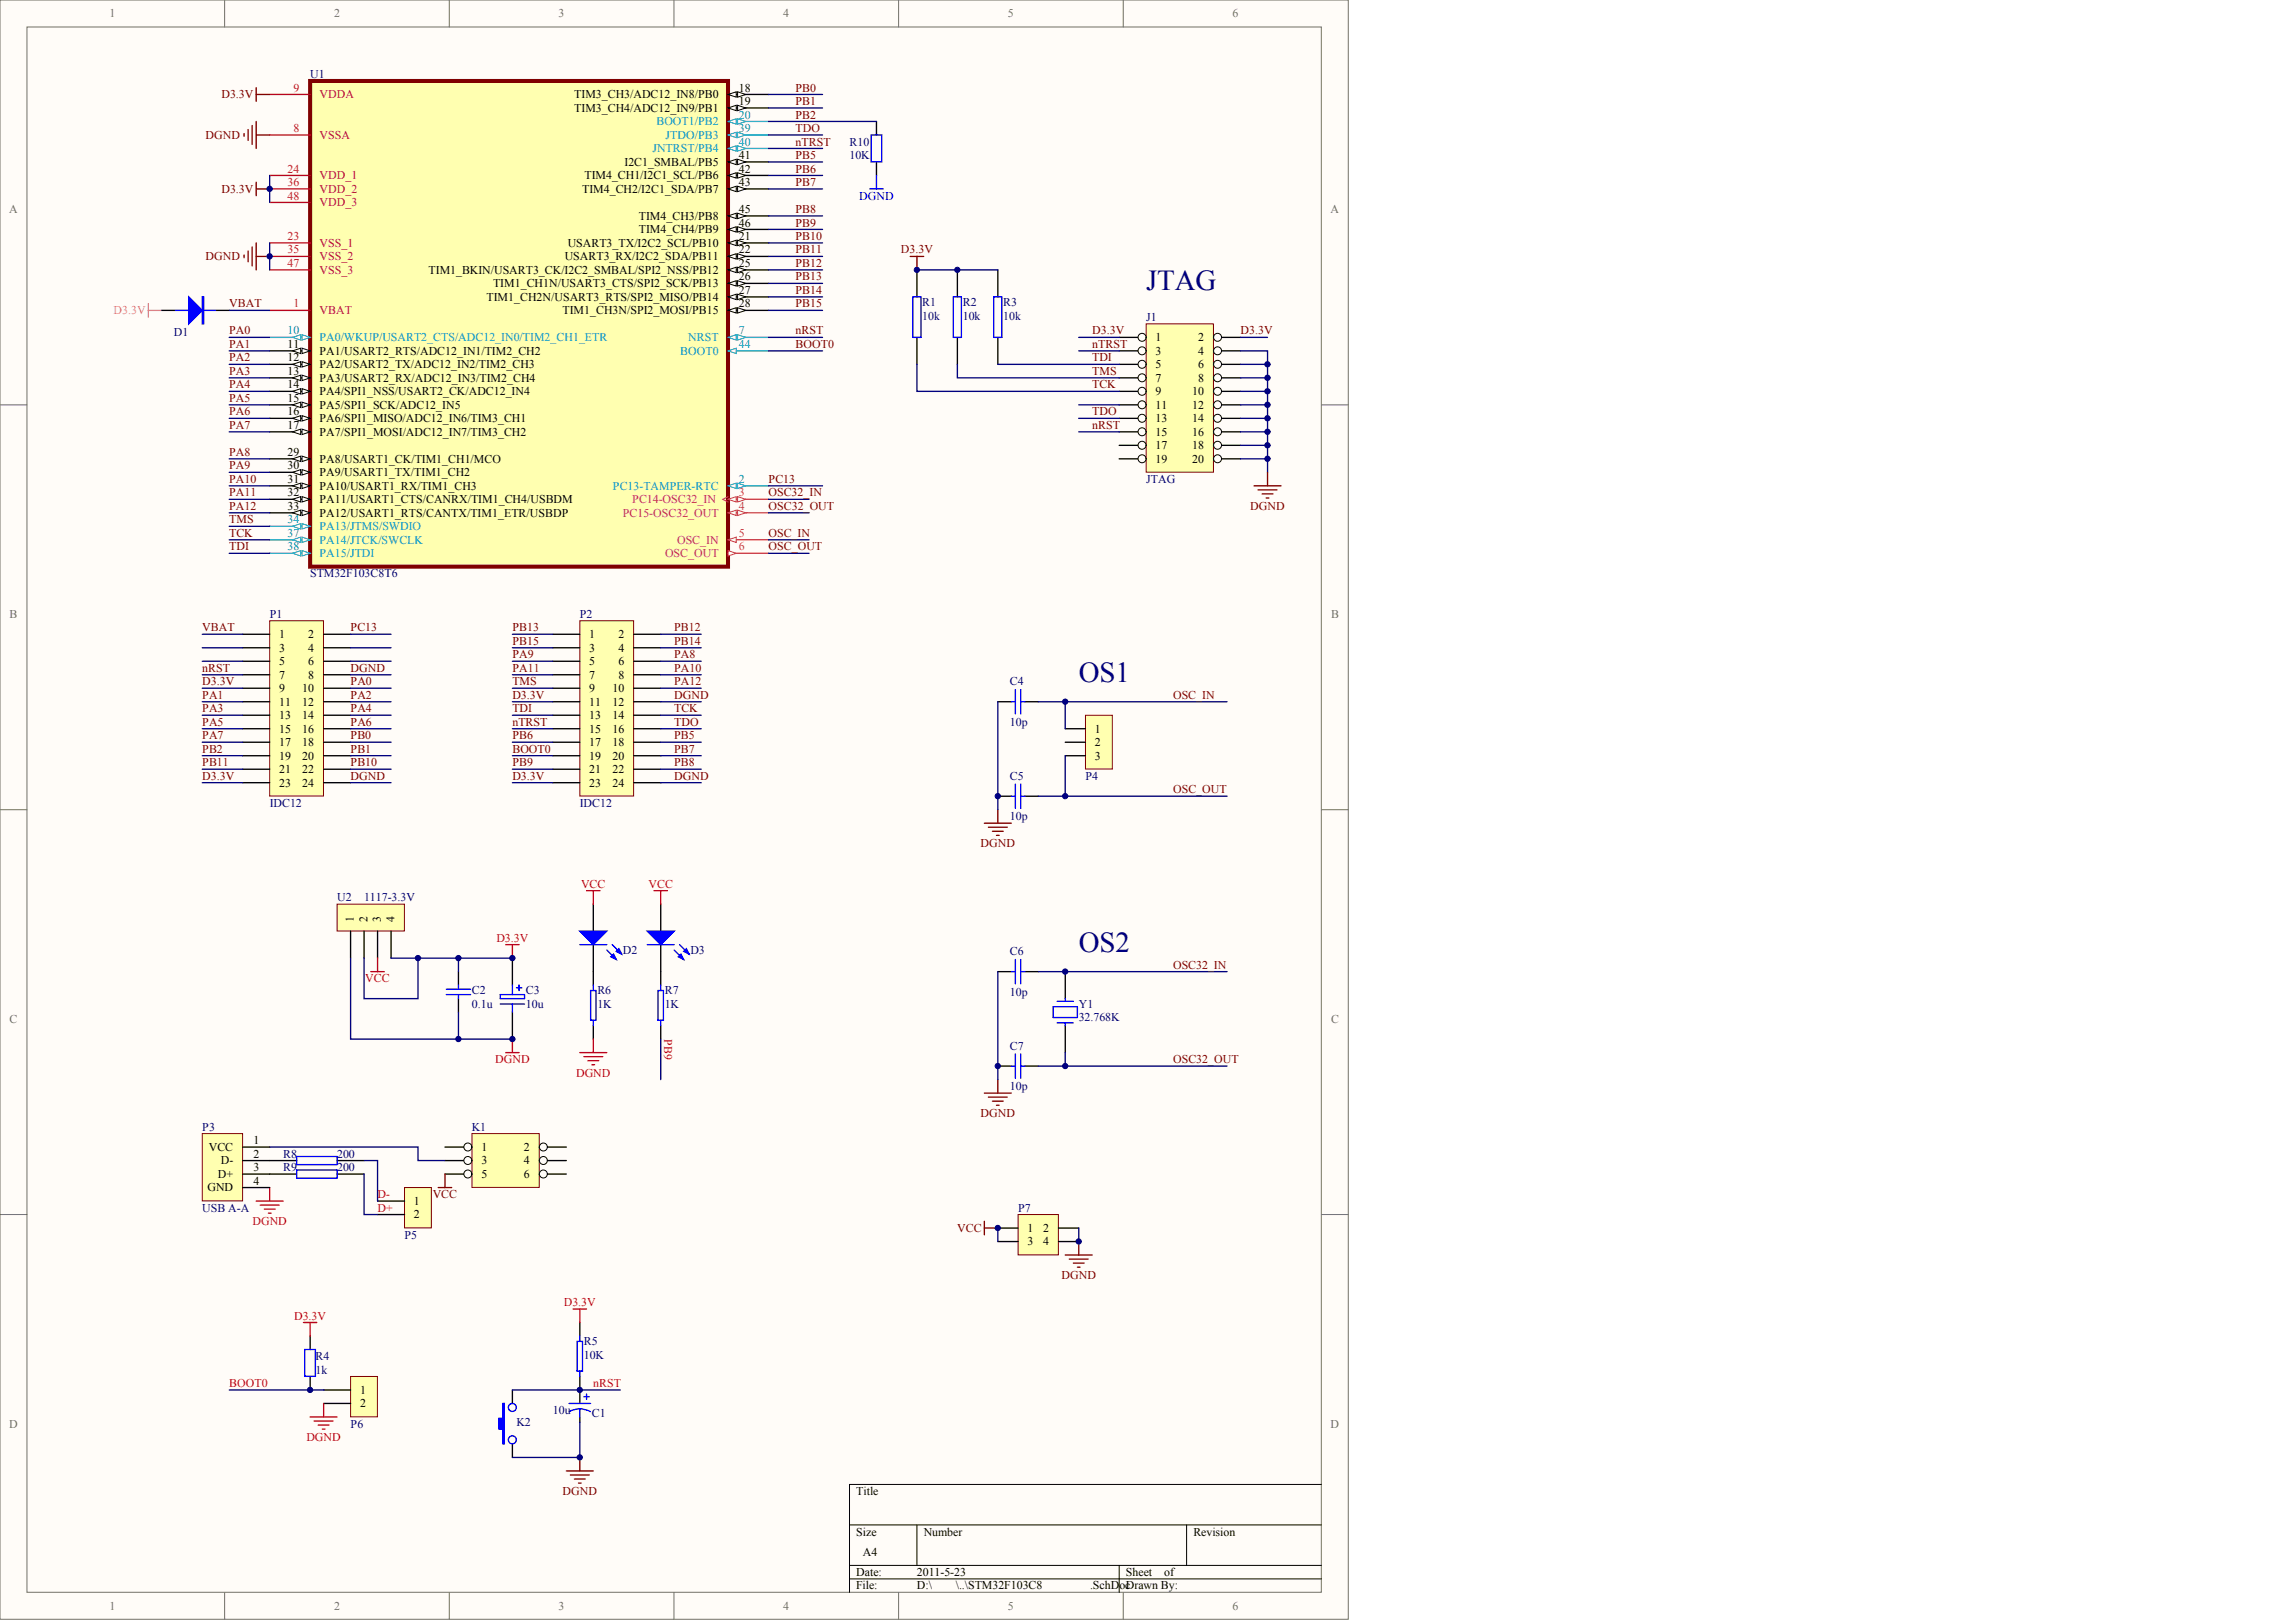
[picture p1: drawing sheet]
<svg xmlns="http://www.w3.org/2000/svg" width="840mm" height="594mm" viewBox="0 0 840 594" stroke-linecap="round" stroke-linejoin="round" font-family="sans-serif">
<defs><g id="words">
<g font-size="10.6" fill="#000080">
<text x="419.7" y="106.3">JTAG</text>
<text x="395" y="249.5">OS1</text>
<text x="395" y="348.3">OS2</text>
</g>
<g font-size="4.3" fill="#716f64">
<text x="40" y="6.3">1</text>
<text x="122.3" y="6.3">2</text>
<text x="204.6" y="6.3">3</text>
<text x="286.8" y="6.3">4</text>
<text x="369.1" y="6.3">5</text>
<text x="451.3" y="6.3">6</text>
<text x="3.4" y="78">A</text>
<text x="487.2" y="78">A</text>
<text x="3.5" y="226.2">B</text>
<text x="487.4" y="226.2">B</text>
<text x="3.5" y="374.3">C</text>
<text x="487.4" y="374.3">C</text>
<text x="3.4" y="522.5">D</text>
<text x="487.2" y="522.5">D</text>
<text x="40" y="589.2">1</text>
<text x="122.3" y="589.2">2</text>
<text x="204.6" y="589.2">3</text>
<text x="286.8" y="589.2">4</text>
<text x="369.1" y="589.2">5</text>
<text x="451.3" y="589.2">6</text>
</g>
<g font-size="4.3" fill="#000080">
<text x="113.6" y="28.6">U1</text>
<text x="311.1" y="53.3">R10</text>
<text x="311.1" y="58.2">10K</text>
<text x="337.7" y="112.1">R1</text>
<text x="352.5" y="112.1">R2</text>
<text x="367.3" y="112.1">R3</text>
<text x="337.7" y="117">10k</text>
<text x="352.5" y="117">10k</text>
<text x="367.3" y="117">10k</text>
<text x="419.7" y="117.5">J1</text>
<text x="63.7" y="122.9">D1</text>
<text x="419.7" y="176.8">JTAG</text>
<text x="113.6" y="211.3">STM32F103C8T6</text>
<text x="98.7" y="226.2">P1</text>
<text x="212.3" y="226.2">P2</text>
<text x="369.8" y="250.9">C4</text>
<text x="369.8" y="265.7">10p</text>
<text x="369.8" y="285.4">C5</text>
<text x="397.5" y="285.4">P4</text>
<text x="98.7" y="295.3">IDC12</text>
<text x="212.3" y="295.3">IDC12</text>
<text x="369.8" y="300.3">10p</text>
<text x="123.4" y="329.9">U2</text>
<text x="133.3" y="329.9">1117-3.3V</text>
<text x="228.1" y="349.2">D2</text>
<text x="252.8" y="349.2">D3</text>
<text x="369.8" y="349.6">C6</text>
<text x="172.8" y="364">C2</text>
<text x="192.6" y="364">C3</text>
<text x="218.7" y="364">R6</text>
<text x="243.4" y="364">R7</text>
<text x="369.8" y="364.5">10p</text>
<text x="172.8" y="368.9">0.1u</text>
<text x="192.6" y="368.9">10u</text>
<text x="218.7" y="368.9">1K</text>
<text x="243.4" y="368.9">1K</text>
<text x="395" y="368.9">Y1</text>
<text x="395" y="373.9">32.768K</text>
<text x="369.8" y="384.2">C7</text>
<text x="369.8" y="399">10p</text>
<text x="74.1" y="413.9">P3</text>
<text x="172.8" y="413.9">K1</text>
<text x="103.7" y="423.7">R8</text>
<text x="123.4" y="423.7">200</text>
<text x="103.7" y="428.7">R9</text>
<text x="123.4" y="428.7">200</text>
<text x="74.1" y="443.5">USB A-A</text>
<text x="372.8" y="443.5">P7</text>
<text x="148.1" y="453.4">P5</text>
<text x="115.5" y="497.8">R4</text>
<text x="213.8" y="492.4">R5</text>
<text x="213.8" y="497.3">10K</text>
<text x="115.5" y="502.8">1k</text>
<text x="202.4" y="517.6">10u</text>
<text x="216.8" y="518.6">C1</text>
<text x="128.4" y="522.5">P6</text>
<text x="189.1" y="522">K2</text>
</g>
<g font-size="4.3" fill="#800000">
<text x="81.1" y="36">D3.3V</text>
<text x="291.3" y="33.5">PB0</text>
<text x="291.3" y="38.5">PB1</text>
<text x="291.3" y="43.4">PB2</text>
<text x="75.2" y="50.8">DGND</text>
<text x="291.3" y="48.3">TDO</text>
<text x="291.3" y="53.3">nTRST</text>
<text x="291.3" y="58.2">PB5</text>
<text x="291.3" y="63.2">PB6</text>
<text x="81.1" y="70.6">D3.3V</text>
<text x="291.3" y="68.1">PB7</text>
<text x="291.3" y="78">PB8</text>
<text x="291.3" y="82.9">PB9</text>
<text x="291.3" y="87.8">PB10</text>
<text x="75.2" y="95.3">DGND</text>
<text x="291.3" y="92.8">PB11</text>
<text x="329.9" y="92.8">D3.3V</text>
<text x="291.3" y="97.7">PB12</text>
<text x="291.3" y="102.7">PB13</text>
<text x="291.3" y="107.6">PB14</text>
<text x="83.9" y="112.5">VBAT</text>
<text x="291.3" y="112.5">PB15</text>
<text x="83.9" y="122.4">PA0</text>
<text x="291.3" y="122.4">nRST</text>
<text x="399.9" y="122.4">D3.3V</text>
<text x="454.2" y="122.4">D3.3V</text>
<text x="83.9" y="127.4">PA1</text>
<text x="291.3" y="127.4">BOOT0</text>
<text x="399.9" y="127.4">nTRST</text>
<text x="83.9" y="132.3">PA2</text>
<text x="83.9" y="137.2">PA3</text>
<text x="399.9" y="132.3">TDI</text>
<text x="399.9" y="137.2">TMS</text>
<text x="83.9" y="142.2">PA4</text>
<text x="399.9" y="142.2">TCK</text>
<text x="83.9" y="147.1">PA5</text>
<text x="83.9" y="152.1">PA6</text>
<text x="399.9" y="152.1">TDO</text>
<text x="83.9" y="157">PA7</text>
<text x="399.9" y="157">nRST</text>
<text x="83.9" y="166.9">PA8</text>
<text x="83.9" y="171.8">PA9</text>
<text x="83.9" y="176.8">PA10</text>
<text x="281.4" y="176.8">PC13</text>
<text x="83.9" y="181.7">PA11</text>
<text x="281.4" y="181.7">OSC32_IN</text>
<text x="83.9" y="191.6">TMS</text>
<text x="83.9" y="186.6">PA12</text>
<text x="281.4" y="186.6">OSC32_OUT</text>
<text x="457.8" y="186.6">DGND</text>
<text x="83.9" y="196.5">TCK</text>
<text x="281.4" y="196.5">OSC_IN</text>
<text x="83.9" y="201.5">TDI</text>
<text x="281.4" y="201.5">OSC_OUT</text>
<text x="74.1" y="231.1">VBAT</text>
<text x="128.4" y="231.1">PC13</text>
<text x="187.6" y="231.1">PB13</text>
<text x="246.9" y="231.1">PB12</text>
<text x="187.6" y="236">PB15</text>
<text x="246.9" y="236">PB14</text>
<text x="74.1" y="245.9">nRST</text>
<text x="128.4" y="245.9">DGND</text>
<text x="187.6" y="241">PA9</text>
<text x="187.6" y="245.9">PA11</text>
<text x="246.9" y="241">PA8</text>
<text x="246.9" y="245.9">PA10</text>
<text x="74.1" y="250.9">D3.3V</text>
<text x="128.4" y="250.9">PA0</text>
<text x="187.6" y="250.9">TMS</text>
<text x="246.9" y="250.9">PA12</text>
<text x="74.1" y="255.8">PA1</text>
<text x="128.4" y="255.8">PA2</text>
<text x="187.6" y="255.8">D3.3V</text>
<text x="246.9" y="255.8">DGND</text>
<text x="429.6" y="255.8">OSC_IN</text>
<text x="74.1" y="260.7">PA3</text>
<text x="128.4" y="260.7">PA4</text>
<text x="187.6" y="260.7">TDI</text>
<text x="246.9" y="260.7">TCK</text>
<text x="74.1" y="265.7">PA5</text>
<text x="128.4" y="265.7">PA6</text>
<text x="187.6" y="265.7">nTRST</text>
<text x="246.9" y="265.7">TDO</text>
<text x="74.1" y="270.6">PA7</text>
<text x="74.1" y="275.6">PB2</text>
<text x="128.4" y="270.6">PB0</text>
<text x="128.4" y="275.6">PB1</text>
<text x="187.6" y="270.6">PB6</text>
<text x="187.6" y="275.6">BOOT0</text>
<text x="246.9" y="270.6">PB5</text>
<text x="246.9" y="275.6">PB7</text>
<text x="74.1" y="280.5">PB11</text>
<text x="128.4" y="280.5">PB10</text>
<text x="187.6" y="280.5">PB9</text>
<text x="246.9" y="280.5">PB8</text>
<text x="74.1" y="285.4">D3.3V</text>
<text x="128.4" y="285.4">DGND</text>
<text x="187.6" y="285.4">D3.3V</text>
<text x="246.9" y="285.4">DGND</text>
<text x="429.6" y="290.4">OSC_OUT</text>
<text x="359" y="310.1">DGND</text>
<text x="429.6" y="354.6">OSC32_IN</text>
<text x="429.6" y="389.2">OSC32_OUT</text>
<text x="359" y="408.9">DGND</text>
<text x="158.4" y="438.6">VCC</text>
<text x="350.5" y="450.9">VCC</text>
<text x="388.7" y="468.2">DGND</text>
<text x="206" y="547.2">DGND</text>
</g>
<g font-size="4.3" fill="#ee0e22">
<text x="107.4" y="33.5">9</text>
<text x="117" y="36">VDDA</text>
<text x="107.4" y="48.3">8</text>
<text x="117" y="50.8">VSSA</text>
<text x="105.3" y="63.2">24</text>
<text x="117" y="65.6">VDD_1</text>
<text x="105.3" y="68.1">36</text>
<text x="117" y="70.6">VDD_2</text>
<text x="105.3" y="73">48</text>
<text x="117" y="75.5">VDD_3</text>
<text x="105.3" y="87.8">23</text>
<text x="105.3" y="92.8">35</text>
<text x="117" y="90.3">VSS_1</text>
<text x="117" y="95.3">VSS_2</text>
<text x="105.3" y="97.7">47</text>
<text x="117" y="100.2">VSS_3</text>
<text x="107.4" y="112.5">1</text>
<text x="117" y="115">VBAT</text>
</g>
<g font-size="4.3">
<text x="210.3" y="36">TIM3_CH3/ADC12_IN8/PB0</text>
<text x="270.6" y="33.5">18</text>
<text x="210.3" y="40.9">TIM3_CH4/ADC12_IN9/PB1</text>
<text x="270.6" y="38.5">19</text>
<text x="270.6" y="58.2">41</text>
<text x="214" y="65.6">TIM4_CH1/I2C1_SCL/PB6</text>
<text x="228.7" y="60.7">I2C1_SMBAL/PB5</text>
<text x="270.6" y="63.2">42</text>
<text x="213.2" y="70.6">TIM4_CH2/I2C1_SDA/PB7</text>
<text x="270.6" y="68.1">43</text>
<text x="270.6" y="78">45</text>
<text x="233.9" y="80.4">TIM4_CH3/PB8</text>
<text x="270.6" y="82.9">46</text>
<text x="233.9" y="85.4">TIM4_CH4/PB9</text>
<text x="270.6" y="87.8">21</text>
<text x="206.8" y="95.3">USART3_RX/I2C2_SDA/PB11</text>
<text x="207.9" y="90.3">USART3_TX/I2C2_SCL/PB10</text>
<text x="270.6" y="92.8">22</text>
<text x="157" y="100.2">TIM1_BKIN/USART3_CK/I2C2_SMBAL/SPI2_NSS/PB12</text>
<text x="270.6" y="97.7">25</text>
<text x="180.6" y="105.1">TIM1_CH1N/USART3_CTS/SPI2_SCK/PB13</text>
<text x="270.6" y="102.7">26</text>
<text x="270.6" y="107.6">27</text>
<text x="178.1" y="110.1">TIM1_CH2N/USART3_RTS/SPI2_MISO/PB14</text>
<text x="270.6" y="112.5">28</text>
<text x="206" y="115">TIM1_CH3N/SPI2_MOSI/PB15</text>
<text x="423.1" y="124.9">1</text>
<text x="438.7" y="124.9">2</text>
<text x="105.3" y="127.4">11</text>
<text x="117" y="129.8">PA1/USART2_RTS/ADC12_IN1/TIM2_CH2</text>
<text x="423.1" y="129.8">3</text>
<text x="438.7" y="129.8">4</text>
<text x="105.3" y="132.3">12</text>
<text x="105.3" y="137.2">13</text>
<text x="117" y="134.8">PA2/USART2_TX/ADC12_IN2/TIM2_CH3</text>
<text x="423.1" y="134.8">5</text>
<text x="438.7" y="134.8">6</text>
<text x="105.3" y="142.2">14</text>
<text x="117" y="139.7">PA3/USART2_RX/ADC12_IN3/TIM2_CH4</text>
<text x="423.1" y="139.7">7</text>
<text x="438.7" y="139.7">8</text>
<text x="105.3" y="147.1">15</text>
<text x="117" y="144.7">PA4/SPI1_NSS/USART2_CK/ADC12_IN4</text>
<text x="117" y="149.6">PA5/SPI1_SCK/ADC12_IN5</text>
<text x="423.1" y="144.7">9</text>
<text x="423.1" y="149.6">11</text>
<text x="436.6" y="144.7">10</text>
<text x="436.6" y="149.6">12</text>
<text x="105.3" y="152.1">16</text>
<text x="117" y="154.5">PA6/SPI1_MISO/ADC12_IN6/TIM3_CH1</text>
<text x="423.1" y="154.5">13</text>
<text x="436.6" y="154.5">14</text>
<text x="105.3" y="157">17</text>
<text x="117" y="159.5">PA7/SPI1_MOSI/ADC12_IN7/TIM3_CH2</text>
<text x="423.1" y="159.5">15</text>
<text x="436.6" y="159.5">16</text>
<text x="105.3" y="166.9">29</text>
<text x="423.1" y="164.4">17</text>
<text x="436.6" y="164.4">18</text>
<text x="105.3" y="171.8">30</text>
<text x="117" y="169.4">PA8/USART1_CK/TIM1_CH1/MCO</text>
<text x="423.1" y="169.4">19</text>
<text x="436.6" y="169.4">20</text>
<text x="105.3" y="176.8">31</text>
<text x="117" y="174.3">PA9/USART1_TX/TIM1_CH2</text>
<text x="117" y="179.2">PA10/USART1_RX/TIM1_CH3</text>
<text x="105.3" y="181.7">32</text>
<text x="117" y="184.2">PA11/USART1_CTS/CANRX/TIM1_CH4/USBDM</text>
<text x="105.3" y="186.6">33</text>
<text x="117" y="189.1">PA12/USART1_RTS/CANTX/TIM1_ETR/USBDP</text>
<text x="102.2" y="233.6">1</text>
<text x="112.9" y="233.6">2</text>
<text x="215.8" y="233.6">1</text>
<text x="226.4" y="233.6">2</text>
<text x="102.2" y="238.5">3</text>
<text x="112.9" y="238.5">4</text>
<text x="215.8" y="238.5">3</text>
<text x="226.4" y="238.5">4</text>
<text x="102.2" y="243.4">5</text>
<text x="112.9" y="243.4">6</text>
<text x="215.8" y="243.4">5</text>
<text x="226.4" y="243.4">6</text>
<text x="102.2" y="248.4">7</text>
<text x="112.9" y="248.4">8</text>
<text x="215.8" y="248.4">7</text>
<text x="226.4" y="248.4">8</text>
<text x="102.2" y="253.3">9</text>
<text x="110.7" y="253.3">10</text>
<text x="215.8" y="253.3">9</text>
<text x="224.3" y="253.3">10</text>
<text x="102.2" y="258.3">11</text>
<text x="102.2" y="263.2">13</text>
<text x="110.7" y="258.3">12</text>
<text x="110.7" y="263.2">14</text>
<text x="215.8" y="258.3">11</text>
<text x="215.8" y="263.2">13</text>
<text x="224.3" y="258.3">12</text>
<text x="224.3" y="263.2">14</text>
<text x="102.2" y="268.1">15</text>
<text x="110.7" y="268.1">16</text>
<text x="215.8" y="268.1">15</text>
<text x="224.3" y="268.1">16</text>
<text x="400.9" y="268.1">1</text>
<text x="102.2" y="273.1">17</text>
<text x="110.7" y="273.1">18</text>
<text x="215.8" y="273.1">17</text>
<text x="224.3" y="273.1">18</text>
<text x="400.9" y="273.1">2</text>
<text x="102.2" y="278">19</text>
<text x="110.7" y="278">20</text>
<text x="215.8" y="278">19</text>
<text x="224.3" y="278">20</text>
<text x="400.9" y="278">3</text>
<text x="102.2" y="283">21</text>
<text x="102.2" y="287.9">23</text>
<text x="110.7" y="283">22</text>
<text x="110.7" y="287.9">24</text>
<text x="215.8" y="283">21</text>
<text x="215.8" y="287.9">23</text>
<text x="224.3" y="283">22</text>
<text x="224.3" y="287.9">24</text>
<text x="129.6" y="337.4" transform="rotate(-90 129.6 337.4)">1</text>
<text x="134.5" y="337.4" transform="rotate(-90 134.5 337.4)">2</text>
<text x="139.5" y="337.4" transform="rotate(-90 139.5 337.4)">3</text>
<text x="144.4" y="337.4" transform="rotate(-90 144.4 337.4)">4</text>
<text x="92.8" y="418.8">1</text>
<text x="76.4" y="421.3">VCC</text>
<text x="92.8" y="423.7">2</text>
<text x="176.3" y="421.3">1</text>
<text x="191.9" y="421.3">2</text>
<text x="79.8" y="431.2">D+</text>
<text x="80.9" y="426.2">D-</text>
<text x="92.8" y="428.7">3</text>
<text x="176.3" y="426.2">3</text>
<text x="176.3" y="431.2">5</text>
<text x="191.9" y="426.2">4</text>
<text x="191.9" y="431.2">6</text>
<text x="75.9" y="436.1">GND</text>
<text x="92.8" y="433.6">4</text>
<text x="151.6" y="441">1</text>
<text x="151.6" y="446">2</text>
<text x="376.2" y="450.9">1</text>
<text x="376.2" y="455.9">3</text>
<text x="382" y="450.9">2</text>
<text x="382" y="455.9">4</text>
<text x="131.8" y="510.2">1</text>
<text x="131.8" y="515.1">2</text>
<text x="313.5" y="547.2">Title</text>
<text x="313.5" y="562.1">Size</text>
<text x="338.2" y="562.1">Number</text>
<text x="437" y="562.1">Revision</text>
<text x="316" y="569.5">A4</text>
<text x="313.5" y="576.9">Date:</text>
<text x="313.5" y="581.8">File:</text>
<text x="335.7" y="576.9">2011-5-23</text>
<text x="335.7" y="581.8">D:\</text>
<text x="350" y="581.8">\..\STM32F103C8</text>
<text x="399.1" y="581.8">.SchDocDrawn By:</text>
<text x="412.3" y="576.9">Sheet</text>
<text x="426.2" y="576.9">of</text>
</g>
<g font-size="4.3" fill="#009cca">
<text x="240.4" y="45.9">BOOT1/PB2</text>
<text x="270.6" y="43.4">20</text>
<text x="243.7" y="50.8">JTDO/PB3</text>
<text x="270.6" y="48.3">39</text>
<text x="270.6" y="53.3">40</text>
<text x="238.9" y="55.7">JNTRST/PB4</text>
<text x="105.3" y="122.4">10</text>
<text x="117" y="124.9">PA0/WKUP/USART2_CTS/ADC12_IN0/TIM2_CH1_ETR</text>
<text x="252" y="124.9">NRST</text>
<text x="270.6" y="122.4">7</text>
<text x="249.1" y="129.8">BOOT0</text>
<text x="270.6" y="127.4">44</text>
<text x="224.5" y="179.2">PC13-TAMPER-RTC</text>
<text x="270.6" y="176.8">2</text>
<text x="105.3" y="191.6">34</text>
<text x="105.3" y="196.5">37</text>
<text x="117" y="194.1">PA13/JTMS/SWDIO</text>
<text x="105.3" y="201.5">38</text>
<text x="117" y="199">PA14/JTCK/SWCLK</text>
<text x="117" y="203.9">PA15/JTDI</text>
</g>
<text font-size="4.3" fill="#00f" x="314.6" y="73">DGND</text>
<text font-size="4.3" fill="#f0f" x="41.6" y="115">D3.3V</text>
<g font-size="4.3" fill="#c5008e">
<text x="231.5" y="184.2">PC14-OSC32_IN</text>
<text x="270.6" y="181.7">3</text>
<text x="228.1" y="189.1">PC15-OSC32_OUT</text>
<text x="270.6" y="186.6">4</text>
<text x="270.6" y="196.5">5</text>
<text x="243.5" y="203.9">OSC_OUT</text>
<text x="248" y="199">OSC_IN</text>
<text x="270.6" y="201.5">6</text>
</g>
<g font-size="4.3" fill="#f00">
<text x="212.8" y="325">VCC</text>
<text x="237.4" y="325">VCC</text>
<text x="181.7" y="344.7">D3.3V</text>
<text x="133.8" y="359.5">VCC</text>
<text x="243.2" y="380.4" transform="rotate(90 243.2 380.4)">PB9</text>
<text x="181.3" y="389.2">DGND</text>
<text x="210.9" y="394.1">DGND</text>
<text x="138.2" y="443.5">D+</text>
<text x="138.2" y="438.6">D-</text>
<text x="92.4" y="448.4">DGND</text>
<text x="206.4" y="478.1">D3.3V</text>
<text x="107.7" y="483">D3.3V</text>
<text x="83.9" y="507.7">BOOT0</text>
<text x="217.2" y="507.7">nRST</text>
<text x="112.2" y="527.5">DGND</text>
</g>
</g></defs>
<g fill="#fffcf8" stroke="#716f64" stroke-width=".37">
<path d="M0 0h493.7v592.7h-493.7z"/>
<path d="M9.9 9.9h473.9v572.9h-473.9z"/>
</g>
<g fill="none" stroke="#716f64" stroke-width=".37">
<path d="M82.3 0v9.9M164.5 0v9.9M246.8 0v9.9M329 0v9.9M411.3 0v9.9M0 148.2h9.9M483.9 148.2h9.8M0 296.4h9.9M483.9 296.4h9.8M0 444.6h9.9M483.9 444.6h9.8M82.3 582.9v9.9"/>
<path d="M164.5 582.9v9.9M246.8 582.9v9.9M329 582.9v9.9M411.3 582.9v9.9"/>
</g>
<path d="M311.1 558.2h172.8M335.7 558.2v14.8M434.5 558.2v14.8M483.9 543.4h-172.8v39.5M311.1 573h172.8M311.1 577.9h172.8M409.8 573v9.9" fill="none" stroke="#000" stroke-width=".37"/>
<path d="M113.6 29.6h153v177.8h-153z" fill="#ffffb0" stroke="#800000" stroke-width="1.5"/>
<path d="M266.6 128.4h14.8" fill="none" stroke="#009cca" stroke-width=".49"/>
<path d="M266.6 128.4l3-1v2z" fill="#fffcf8" stroke="#009cca" stroke-width=".37"/>
<path d="M266.6 123.5h14.8" fill="none" stroke="#009cca" stroke-width=".49"/>
<g fill="#fffcf8" stroke="#009cca" stroke-width=".37">
<path d="M266.6 123.5l3-1v2z"/>
<path d="M270.1 122.5l2.9 1-2.9 1z"/>
</g>
<path d="M266.6 197.6h14.8" fill="none" stroke="#c5008e" stroke-width=".49"/>
<path d="M266.6 197.6l3-1v2z" fill="#fffcf8" stroke="#c5008e" stroke-width=".37"/>
<path d="M266.6 202.5h14.8" fill="none" stroke="#c5008e" stroke-width=".49"/>
<path d="M266.6 201.5l3 1-3 1z" fill="#fffcf8" stroke="#c5008e" stroke-width=".37"/>
<path d="M98.7 123.5h14.9" fill="none" stroke="#009cca" stroke-width=".49"/>
<g fill="#fffcf8" stroke="#009cca" stroke-width=".37">
<path d="M110.6 122.5l3 1-3 1z"/>
<path d="M107.1 123.5l3-1v2z"/>
</g>
<path d="M98.7 128.4h14.9" fill="none" stroke="#000" stroke-width=".49"/>
<g fill="#fffcf8" stroke="#000" stroke-width=".37">
<path d="M110.6 127.4l3 1-3 1z"/>
<path d="M107.1 128.4l3-1v2z"/>
</g>
<path d="M98.7 133.4h14.9" fill="none" stroke="#000" stroke-width=".49"/>
<g fill="#fffcf8" stroke="#000" stroke-width=".37">
<path d="M110.6 132.4l3 1-3 1z"/>
<path d="M107.1 133.4l3-1v2z"/>
</g>
<path d="M98.7 138.3h14.9" fill="none" stroke="#000" stroke-width=".49"/>
<g fill="#fffcf8" stroke="#000" stroke-width=".37">
<path d="M110.6 137.3l3 1-3 1z"/>
<path d="M107.1 138.3l3-1v2z"/>
</g>
<path d="M98.7 143.3h14.9" fill="none" stroke="#000" stroke-width=".49"/>
<g fill="#fffcf8" stroke="#000" stroke-width=".37">
<path d="M110.6 142.3l3 1-3 .9z"/>
<path d="M107.1 143.3l3-1v1.9z"/>
</g>
<path d="M98.7 148.2h14.9" fill="none" stroke="#000" stroke-width=".49"/>
<g fill="#fffcf8" stroke="#000" stroke-width=".37">
<path d="M110.6 147.2l3 1-3 1z"/>
<path d="M107.1 148.2l3-1v2z"/>
</g>
<path d="M98.7 153.1h14.9" fill="none" stroke="#000" stroke-width=".49"/>
<g fill="#fffcf8" stroke="#000" stroke-width=".37">
<path d="M110.6 152.1l3 1-3 1z"/>
<path d="M107.1 153.1l3-1v2z"/>
</g>
<path d="M98.7 158.1h14.9" fill="none" stroke="#000" stroke-width=".49"/>
<g fill="#fffcf8" stroke="#000" stroke-width=".37">
<path d="M110.6 157.1l3 1-3 1z"/>
<path d="M107.1 158.1l3-1v2z"/>
</g>
<path d="M98.7 168h14.9" fill="none" stroke="#000" stroke-width=".49"/>
<g fill="#fffcf8" stroke="#000" stroke-width=".37">
<path d="M110.6 167l3 1-3 .9z"/>
<path d="M107.1 168l3-1v1.9z"/>
</g>
<path d="M98.7 172.9h14.9" fill="none" stroke="#000" stroke-width=".49"/>
<g fill="#fffcf8" stroke="#000" stroke-width=".37">
<path d="M110.6 171.9l3 1-3 1z"/>
<path d="M107.1 172.9l3-1v2z"/>
</g>
<path d="M98.7 177.8h14.9" fill="none" stroke="#000" stroke-width=".49"/>
<g fill="#fffcf8" stroke="#000" stroke-width=".37">
<path d="M110.6 176.8l3 1-3 1z"/>
<path d="M107.1 177.8l3-1v2z"/>
</g>
<path d="M98.7 182.8h14.9" fill="none" stroke="#000" stroke-width=".49"/>
<g fill="#fffcf8" stroke="#000" stroke-width=".37">
<path d="M110.6 181.8l3 1-3 1z"/>
<path d="M107.1 182.8l3-1v2z"/>
</g>
<path d="M98.7 187.7h14.9" fill="none" stroke="#000" stroke-width=".49"/>
<g fill="#fffcf8" stroke="#000" stroke-width=".37">
<path d="M110.6 186.7l3 1-3 1z"/>
<path d="M107.1 187.7l3-1v2z"/>
</g>
<path d="M98.7 192.6h14.9" fill="none" stroke="#009cca" stroke-width=".49"/>
<g fill="#fffcf8" stroke="#009cca" stroke-width=".37">
<path d="M110.6 191.7l3 .9-3 1z"/>
<path d="M107.1 192.6l3-.9v1.9z"/>
</g>
<path d="M98.7 197.6h14.9" fill="none" stroke="#009cca" stroke-width=".49"/>
<g fill="#fffcf8" stroke="#009cca" stroke-width=".37">
<path d="M110.6 196.6l3 1-3 1z"/>
<path d="M107.1 197.6l3-1v2z"/>
</g>
<path d="M98.7 202.5h14.9" fill="none" stroke="#009cca" stroke-width=".49"/>
<g fill="#fffcf8" stroke="#009cca" stroke-width=".37">
<path d="M110.6 201.5l3 1-3 1z"/>
<path d="M107.1 202.5l3-1v2z"/>
</g>
<path d="M266.6 34.6h14.8" fill="none" stroke="#000" stroke-width=".49"/>
<g fill="#fffcf8" stroke="#000" stroke-width=".37">
<path d="M266.6 34.6l3-1v2z"/>
<path d="M270.1 33.6l2.9 1-2.9 1z"/>
</g>
<path d="M266.6 39.5h14.8" fill="none" stroke="#000" stroke-width=".49"/>
<g fill="#fffcf8" stroke="#000" stroke-width=".37">
<path d="M266.6 39.5l3-1v2z"/>
<path d="M270.1 38.5l2.9 1-2.9 1z"/>
</g>
<path d="M266.6 44.5h14.8" fill="none" stroke="#009cca" stroke-width=".49"/>
<g fill="#fffcf8" stroke="#009cca" stroke-width=".37">
<path d="M266.6 44.5l3-1v1.9z"/>
<path d="M270.1 43.5l2.9 1-2.9 .9z"/>
</g>
<path d="M266.6 49.4h14.8" fill="none" stroke="#009cca" stroke-width=".49"/>
<g fill="#fffcf8" stroke="#009cca" stroke-width=".37">
<path d="M266.6 49.4l3-1v2z"/>
<path d="M270.1 48.4l2.9 1-2.9 1z"/>
</g>
<path d="M266.6 54.3h14.8" fill="none" stroke="#009cca" stroke-width=".49"/>
<g fill="#fffcf8" stroke="#009cca" stroke-width=".37">
<path d="M266.6 54.3l3-.9v1.9z"/>
<path d="M270.1 53.4l2.9 .9-2.9 1z"/>
</g>
<path d="M266.6 59.3h14.8" fill="none" stroke="#000" stroke-width=".49"/>
<g fill="#fffcf8" stroke="#000" stroke-width=".37">
<path d="M266.6 59.3l3-1v2z"/>
<path d="M270.1 58.3l2.9 1-2.9 1z"/>
</g>
<path d="M266.6 64.2h14.8" fill="none" stroke="#000" stroke-width=".49"/>
<g fill="#fffcf8" stroke="#000" stroke-width=".37">
<path d="M266.6 64.2l3-1v2z"/>
<path d="M270.1 63.2l2.9 1-2.9 1z"/>
</g>
<path d="M266.6 69.2h14.8" fill="none" stroke="#000" stroke-width=".49"/>
<g fill="#fffcf8" stroke="#000" stroke-width=".37">
<path d="M266.6 69.2l3-1v1.9z"/>
<path d="M270.1 68.2l2.9 1-2.9 .9z"/>
</g>
<path d="M266.6 79h14.8" fill="none" stroke="#000" stroke-width=".49"/>
<g fill="#fffcf8" stroke="#000" stroke-width=".37">
<path d="M266.6 79l3-1v2z"/>
<path d="M270.1 78l2.9 1-2.9 1z"/>
</g>
<path d="M266.6 84h14.8" fill="none" stroke="#000" stroke-width=".49"/>
<g fill="#fffcf8" stroke="#000" stroke-width=".37">
<path d="M266.6 84l3-1v2z"/>
<path d="M270.1 83l2.9 1-2.9 1z"/>
</g>
<path d="M266.6 88.9h14.8" fill="none" stroke="#000" stroke-width=".49"/>
<g fill="#fffcf8" stroke="#000" stroke-width=".37">
<path d="M266.6 88.9l3-1v2z"/>
<path d="M270.1 87.9l2.9 1-2.9 1z"/>
</g>
<path d="M266.6 93.9h14.8" fill="none" stroke="#000" stroke-width=".49"/>
<g fill="#fffcf8" stroke="#000" stroke-width=".37">
<path d="M266.6 93.9l3-1v1.9z"/>
<path d="M270.1 92.9l2.9 1-2.9 .9z"/>
</g>
<path d="M266.6 98.8h14.8" fill="none" stroke="#000" stroke-width=".49"/>
<g fill="#fffcf8" stroke="#000" stroke-width=".37">
<path d="M266.6 98.8l3-1v2z"/>
<path d="M270.1 97.8l2.9 1-2.9 1z"/>
</g>
<path d="M266.6 103.7h14.8" fill="none" stroke="#000" stroke-width=".49"/>
<g fill="#fffcf8" stroke="#000" stroke-width=".37">
<path d="M266.6 103.7l3-1v2z"/>
<path d="M270.1 102.7l2.9 1-2.9 1z"/>
</g>
<path d="M266.6 108.7h14.8" fill="none" stroke="#000" stroke-width=".49"/>
<g fill="#fffcf8" stroke="#000" stroke-width=".37">
<path d="M266.6 108.7l3-1v2z"/>
<path d="M270.1 107.7l2.9 1-2.9 1z"/>
</g>
<path d="M266.6 113.6h14.8" fill="none" stroke="#000" stroke-width=".49"/>
<g fill="#fffcf8" stroke="#000" stroke-width=".37">
<path d="M266.6 113.6l3-1v2z"/>
<path d="M270.1 112.6l2.9 1-2.9 1z"/>
</g>
<path d="M266.6 177.8h14.8" fill="none" stroke="#009cca" stroke-width=".49"/>
<g fill="#fffcf8" stroke="#009cca" stroke-width=".37">
<path d="M266.6 177.8l3-1v2z"/>
<path d="M270.1 176.8l2.9 1-2.9 1z"/>
</g>
<path d="M266.6 182.8h14.8" fill="none" stroke="#c5008e" stroke-width=".49"/>
<path d="M266.6 181.8l-2 1 2 1" fill="none" stroke="#c5008e" stroke-width=".37"/>
<g fill="#fffcf8" stroke="#c5008e" stroke-width=".37">
<path d="M266.6 182.8l3-1v2z"/>
<path d="M270.1 181.8l2.9 1-2.9 1z"/>
</g>
<path d="M266.6 187.7h14.8" fill="none" stroke="#c5008e" stroke-width=".49"/>
<g fill="#fffcf8" stroke="#c5008e" stroke-width=".37">
<path d="M266.6 187.7l3-1v2z"/>
<path d="M270.1 186.7l2.9 1-2.9 1z"/>
</g>
<path d="M98.7 34.6h14.9M98.7 49.4h14.9M98.7 64.2h14.9M98.7 69.2h14.9M98.7 74.1h14.9M98.7 88.9h14.9M98.7 93.9h14.9M98.7 98.8h14.9M98.7 113.6h14.9" fill="none" stroke="#ee0e22" stroke-width=".49"/>
<g fill="none" stroke="#000080" stroke-width=".49">
<path d="M281.4 39.5h19.8M281.4 34.6h19.8M281.4 59.3h19.8M281.4 54.3h19.8M281.4 49.4h19.8M281.4 79h19.8M281.4 69.2h19.8M281.4 64.2h19.8M281.4 98.8h19.8M281.4 93.9h19.8M281.4 88.9h19.8M281.4 84h19.8"/>
<path d="M281.4 113.6h19.8M281.4 108.7h19.8M281.4 103.7h19.8M83.9 123.5h14.8M83.9 128.4h14.8M83.9 133.4h14.8M83.9 138.3h14.8M83.9 143.3h14.8M83.9 148.2h14.8M83.9 153.1h14.8M83.9 158.1h14.8M83.9 168h14.8"/>
<path d="M83.9 172.9h14.8M83.9 177.8h14.8M83.9 182.8h14.8M83.9 187.7h14.8M83.9 192.6h14.8M83.9 197.6h14.8M83.9 202.5h14.8"/>
</g>
<path d="M167.9 355.7v4.9M187.6 350.7v9.9M167.9 365.5v5M187.6 370.5v9.9" fill="none" stroke="#000" stroke-width=".49"/>
<path d="M163.4 364.1h8.9M163.4 362.1h8.9M167.9 360.6v1.5M167.9 364.1v1.4M183.2 364.1h8.9v1.4h-8.9zM183.2 367.5h8.9M187.6 360.6v3.5M187.6 367.5v3M189.1 361.6h2M190.1 360.6v2" fill="none" stroke="#00f" stroke-width=".49"/>
<path d="M185.2 385.3h4.9M187.6 380.4v4.9" fill="none" stroke="#f00" stroke-width=".49"/>
<path d="M123.4 331h24.7v9.8h-24.7z" fill="#ffffb0" stroke="#800000" stroke-width=".37"/>
<path d="M217.2 331v9.8M128.4 340.8v9.9M133.3 340.8v9.9M138.2 340.8v9.9M143.2 340.8v9.9M217.2 345.8v14.8M217.2 375.4v5" fill="none" stroke="#000" stroke-width=".49"/>
<path d="M214.8 326h4.9M217.2 326v5M135.8 355.7h4.9M138.2 350.7v5M185.2 345.8h4.9M187.6 345.8v4.9M212.3 385.3h9.9M213.8 386.8h6.9M215.3 388.3h3.9M216.8 389.7h.9M217.2 380.4v4.9" fill="none" stroke="#f00" stroke-width=".49"/>
<path d="M128.4 350.7v29.7h59.2M133.3 350.7v14.8h19.8v-14.8M143.2 350.7h44.4M167.9 350.7v5M167.9 370.5v9.9" fill="none" stroke="#000080" stroke-width=".49"/>
<path d="M212.3 345.8h9.9M222.2 347.8l3.4 3.4M224.2 345.8l3.4 3.4M216.3 362.6h1.9v10.8h-1.9zM217.2 360.6v2M217.2 373.4v2" fill="none" stroke="#00f" stroke-width=".49"/>
<g fill="#00f" stroke="#00f" stroke-width=".49">
<path d="M212.3 340.8h9.9l-5 5z"/>
<path d="M224.7 349.2l.9 2-1.9-1z"/>
<path d="M226.6 347.3l1 1.9-2-1z"/>
</g>
<path d="M172.8 414.9h24.6v19.7h-24.6z" fill="#ffffb0" stroke="#800000" stroke-width=".37"/>
<path d="M162.9 419.9h9.9" fill="none" stroke="#000" stroke-width=".49"/>
<circle cx="171.3" cy="419.8" r="1.46" fill="#fffcf8" stroke="#000" stroke-width=".37"/>
<path d="M197.5 419.9h9.9" fill="none" stroke="#000" stroke-width=".49"/>
<circle cx="199" cy="419.8" r="1.46" fill="#fffcf8" stroke="#000" stroke-width=".37"/>
<path d="M162.9 424.8h9.9" fill="none" stroke="#000" stroke-width=".49"/>
<circle cx="171.3" cy="424.8" r="1.46" fill="#fffcf8" stroke="#000" stroke-width=".37"/>
<path d="M197.5 424.8h9.9" fill="none" stroke="#000" stroke-width=".49"/>
<circle cx="199" cy="424.8" r="1.46" fill="#fffcf8" stroke="#000" stroke-width=".37"/>
<path d="M162.9 429.7h9.9" fill="none" stroke="#000" stroke-width=".49"/>
<circle cx="171.3" cy="429.7" r="1.46" fill="#fffcf8" stroke="#000" stroke-width=".37"/>
<path d="M197.5 429.7h9.9" fill="none" stroke="#000" stroke-width=".49"/>
<circle cx="199" cy="429.7" r="1.46" fill="#fffcf8" stroke="#000" stroke-width=".37"/>
<path d="M365.4 296.4v4.9M360.4 301.3h9.9M361.9 302.8h6.9M363.4 304.3h3.9M364.9 305.8h1M365.4 395.2v4.9M360.4 400.1h9.9M361.9 401.6h6.9M363.4 403.1h3.9M364.9 404.6h1M160.5 434.7h4.9M162.9 429.7v5" fill="none" stroke="#800000" stroke-width=".49"/>
<path d="M239.5 326h4.9M241.9 326v5M93.8 439.6h9.9M98.7 434.7v4.9M95.3 441.1h6.9M96.8 442.6h3.9M98.3 444.1h.9" fill="none" stroke="#f00" stroke-width=".49"/>
<g fill="none" stroke="#000" stroke-width=".49">
<path d="M365.4 256.9h4.9M375.2 256.9h5M365.4 291.4h4.9M375.2 291.4h5M241.9 331v9.8M241.9 345.8v14.8M365.4 355.7h4.9M375.2 355.7h5M390.1 355.7v9.8M241.9 375.4v5M390.1 375.4v9.9M365.4 390.2h4.9"/>
<path d="M375.2 390.2h5"/>
</g>
<g fill="none" stroke="#00f" stroke-width=".49">
<path d="M370.3 256.9h1.5M371.8 252.4v8.9M373.8 256.9h1.4M373.8 252.4v8.9M370.3 291.4h1.5M371.8 287v8.9M373.8 287v8.9M373.8 291.4h1.4M237 345.8h9.9M246.9 347.8l3.4 3.4M248.8 345.8l3.5 3.4M370.3 355.7h1.5"/>
<path d="M371.8 351.2v8.9M373.8 351.2v8.9M373.8 355.7h1.4M240.9 362.6h2v10.8h-2zM241.9 360.6v2M241.9 373.4v2M385.6 368.5h8.9v4h-8.9zM387.1 366.5h5.9M387.1 374.4h5.9M390.1 365.5v1M390.1 374.4v1M370.3 390.2h1.5"/>
<path d="M371.8 385.8v8.9M373.8 385.8v8.9M373.8 390.2h1.4"/>
</g>
<g fill="#00f" stroke="#00f" stroke-width=".49">
<path d="M237 340.8h9.9l-5 5z"/>
<path d="M249.3 349.2l1 2-1.9-1z"/>
<path d="M251.3 347.3l1 1.9-2-1z"/>
</g>
<path d="M365.4 256.9v39.5M380.2 256.9h69.1M390.1 291.4h59.2M365.4 355.7v39.5M380.2 355.7h69.1M241.9 380.4v14.8M390.1 385.3v4.9h-9.9M390.1 390.2h59.2" fill="none" stroke="#000080" stroke-width=".49"/>
<path d="M397.5 261.8h9.8v19.7h-9.8z" fill="#ffffb0" stroke="#800000" stroke-width=".37"/>
<path d="M390.1 266.7h7.4M390.1 271.7h7.4M390.1 276.6h7.4" fill="none" stroke="#000" stroke-width=".49"/>
<path d="M390.1 256.9v9.8M390.1 276.6v14.8h-9.9" fill="none" stroke="#000080" stroke-width=".49"/>
<path d="M419.7 118.6h24.6v54.2h-24.6z" fill="#ffffb0" stroke="#800000" stroke-width=".37"/>
<path d="M409.8 123.5h9.9" fill="none" stroke="#000" stroke-width=".49"/>
<circle cx="418.2" cy="123.5" r="1.46" fill="#fffcf8" stroke="#000" stroke-width=".37"/>
<path d="M444.4 123.5h9.8" fill="none" stroke="#000" stroke-width=".49"/>
<circle cx="445.8" cy="123.5" r="1.46" fill="#fffcf8" stroke="#000" stroke-width=".37"/>
<path d="M409.8 128.4h9.9" fill="none" stroke="#000" stroke-width=".49"/>
<circle cx="418.2" cy="128.4" r="1.46" fill="#fffcf8" stroke="#000" stroke-width=".37"/>
<path d="M444.4 128.4h9.8" fill="none" stroke="#000" stroke-width=".49"/>
<circle cx="445.8" cy="128.4" r="1.46" fill="#fffcf8" stroke="#000" stroke-width=".37"/>
<path d="M409.8 133.4h9.9" fill="none" stroke="#000" stroke-width=".49"/>
<circle cx="418.2" cy="133.3" r="1.46" fill="#fffcf8" stroke="#000" stroke-width=".37"/>
<path d="M444.4 133.4h9.8" fill="none" stroke="#000" stroke-width=".49"/>
<circle cx="445.8" cy="133.3" r="1.46" fill="#fffcf8" stroke="#000" stroke-width=".37"/>
<path d="M409.8 138.3h9.9" fill="none" stroke="#000" stroke-width=".49"/>
<circle cx="418.2" cy="138.3" r="1.46" fill="#fffcf8" stroke="#000" stroke-width=".37"/>
<path d="M444.4 138.3h9.8" fill="none" stroke="#000" stroke-width=".49"/>
<circle cx="445.8" cy="138.3" r="1.46" fill="#fffcf8" stroke="#000" stroke-width=".37"/>
<path d="M409.8 143.3h9.9" fill="none" stroke="#000" stroke-width=".49"/>
<circle cx="418.2" cy="143.2" r="1.46" fill="#fffcf8" stroke="#000" stroke-width=".37"/>
<path d="M444.4 143.3h9.8" fill="none" stroke="#000" stroke-width=".49"/>
<circle cx="445.8" cy="143.2" r="1.46" fill="#fffcf8" stroke="#000" stroke-width=".37"/>
<path d="M409.8 148.2h9.9" fill="none" stroke="#000" stroke-width=".49"/>
<circle cx="418.2" cy="148.2" r="1.46" fill="#fffcf8" stroke="#000" stroke-width=".37"/>
<path d="M444.4 148.2h9.8" fill="none" stroke="#000" stroke-width=".49"/>
<circle cx="445.8" cy="148.2" r="1.46" fill="#fffcf8" stroke="#000" stroke-width=".37"/>
<path d="M409.8 153.1h9.9" fill="none" stroke="#000" stroke-width=".49"/>
<circle cx="418.2" cy="153.1" r="1.46" fill="#fffcf8" stroke="#000" stroke-width=".37"/>
<path d="M444.4 153.1h9.8" fill="none" stroke="#000" stroke-width=".49"/>
<circle cx="445.8" cy="153.1" r="1.46" fill="#fffcf8" stroke="#000" stroke-width=".37"/>
<path d="M409.8 158.1h9.9" fill="none" stroke="#000" stroke-width=".49"/>
<circle cx="418.2" cy="158" r="1.46" fill="#fffcf8" stroke="#000" stroke-width=".37"/>
<path d="M444.4 158.1h9.8" fill="none" stroke="#000" stroke-width=".49"/>
<circle cx="445.8" cy="158" r="1.46" fill="#fffcf8" stroke="#000" stroke-width=".37"/>
<path d="M409.8 163h9.9" fill="none" stroke="#000" stroke-width=".49"/>
<circle cx="418.2" cy="163" r="1.46" fill="#fffcf8" stroke="#000" stroke-width=".37"/>
<path d="M444.4 163h9.8" fill="none" stroke="#000" stroke-width=".49"/>
<circle cx="445.8" cy="163" r="1.46" fill="#fffcf8" stroke="#000" stroke-width=".37"/>
<path d="M409.8 168h9.9" fill="none" stroke="#000" stroke-width=".49"/>
<circle cx="418.2" cy="167.9" r="1.46" fill="#fffcf8" stroke="#000" stroke-width=".37"/>
<path d="M444.4 168h9.8" fill="none" stroke="#000" stroke-width=".49"/>
<circle cx="445.8" cy="167.9" r="1.46" fill="#fffcf8" stroke="#000" stroke-width=".37"/>
<g fill="none" stroke="#000080" stroke-width=".49">
<path d="M335.7 98.8h29.7M335.7 133.4v9.9h74.1M350.6 133.4v4.9h59.2M365.4 133.4h44.4M395 128.4h14.8M395 123.5h14.8M454.2 128.4h9.9v44.5M454.2 123.5h9.9M454.2 133.4h9.9M454.2 138.3h9.9M395 153.1h14.8M395 158.1h14.8"/>
<path d="M395 148.2h14.8M454.2 153.1h9.9M454.2 158.1h9.9M454.2 143.3h9.9M454.2 148.2h9.9M454.2 163h9.9M454.2 168h9.9M98.7 419.9h54.4v4.9h9.8"/>
</g>
<path d="M333.3 93.9h4.9M335.7 93.9v4.9M459.2 177.8h9.9M460.7 179.3h6.9M464.1 172.9v4.9M462.1 180.8h4M463.6 182.3h1" fill="none" stroke="#800000" stroke-width=".49"/>
<path d="M335.7 98.8v9.9M350.6 98.8v9.9M365.4 98.8v9.9M335.7 123.5v9.9M350.6 123.5v9.9M365.4 123.5v9.9M98.7 424.8h9.9M98.7 429.7h9.9M123.4 424.8h9.9M123.4 429.7h9.9" fill="none" stroke="#000" stroke-width=".49"/>
<path d="M334.3 108.7h2.9v14.8h-2.9zM349.1 108.7h2.9v14.8h-2.9zM363.9 108.7h3v14.8h-3zM108.6 423.3h14.8v3h-14.8zM108.6 428.3h14.8v2.9h-14.8z" fill="none" stroke="#00f" stroke-width=".49"/>
<path d="M148.1 434.7h9.8v14.8h-9.8z" fill="#ffffb0" stroke="#800000" stroke-width=".37"/>
<path d="M138.2 439.6h9.9M138.2 444.6h9.9" fill="none" stroke="#000" stroke-width=".49"/>
<path d="M133.3 429.7v14.9h4.9M133.3 424.8h4.9v14.8" fill="none" stroke="#000080" stroke-width=".49"/>
<path d="M74.1 414.9h14.7v24.7h-14.7z" fill="#ffffb0" stroke="#800000" stroke-width=".37"/>
<path d="M59.2 113.6h5M79 113.6h4.9M88.9 419.9h9.8M88.9 424.8h9.8M88.9 429.7h9.8M88.9 434.7h9.8" fill="none" stroke="#000" stroke-width=".49"/>
<path d="M98.7 64.2v9.9M98.7 88.9v9.9M83.9 113.6h14.8M281.4 123.5h19.8M281.4 128.4h19.8M281.4 177.8h19.8M281.4 197.6h14.8M281.4 187.7h14.8M281.4 182.8h14.8M281.4 202.5h14.8" fill="none" stroke="#000080" stroke-width=".49"/>
<path d="M54.3 111.1v5M54.3 113.6h4.9" fill="none" stroke="#f0f" stroke-width=".49"/>
<path d="M64.2 113.6h14.8" fill="none" stroke="#00f" stroke-width=".49"/>
<g fill="#00f" stroke="#00f" stroke-width=".49">
<path d="M69.1 108.7l5 4.9-5 5z"/>
<path d="M74.1 108.7h.5v9.9h-.5z" fill-rule="evenodd"/>
</g>
<g fill="none" stroke="#800000" stroke-width=".49">
<path d="M93.8 32.1v5M93.8 34.6h4.9M89.4 48.9v1M90.8 47.4v4M92.3 45.9v7M93.8 44.5v9.8M93.8 49.4h4.9M93.8 66.7v4.9M93.8 69.2h4.9M89.4 93.4v1M90.8 91.9v3.9M92.3 90.4v6.9"/>
<path d="M93.8 88.9v9.9M93.8 93.9h4.9"/>
</g>
<path d="M98.7 227.2h19.7v64.2h-19.7z" fill="#ffffb0" stroke="#800000" stroke-width=".37"/>
<g fill="none" stroke="#000" stroke-width=".49">
<path d="M88.9 232.2h9.8M88.9 237.1h9.8M118.5 232.2h9.9M118.5 237.1h9.9M88.9 242h9.8M88.9 247h9.8M88.9 251.9h9.8M88.9 256.9h9.8M118.5 242h9.9M118.5 247h9.9M118.5 251.9h9.9M118.5 256.9h9.9"/>
<path d="M88.9 261.8h9.8M88.9 266.7h9.8M88.9 271.7h9.8M88.9 276.6h9.8M118.5 261.8h9.9M118.5 266.7h9.9M118.5 271.7h9.9M118.5 276.6h9.9M88.9 281.6h9.8M88.9 286.5h9.8M118.5 281.6h9.9M118.5 286.5h9.9"/>
</g>
<path d="M212.3 227.2h19.7v64.2h-19.7z" fill="#ffffb0" stroke="#800000" stroke-width=".37"/>
<g fill="none" stroke="#000" stroke-width=".49">
<path d="M202.4 232.2h9.9M202.4 237.1h9.9M232.1 232.2h9.8M232.1 237.1h9.8M202.4 242h9.9M202.4 247h9.9M202.4 251.9h9.9M202.4 256.9h9.9M232.1 242h9.8M232.1 247h9.8M232.1 251.9h9.8M232.1 256.9h9.8"/>
<path d="M202.4 261.8h9.9M202.4 266.7h9.9M202.4 271.7h9.9M202.4 276.6h9.9M232.1 261.8h9.8M232.1 266.7h9.8M232.1 271.7h9.8M232.1 276.6h9.8M202.4 281.6h9.9M202.4 286.5h9.9M232.1 281.6h9.8M232.1 286.5h9.8"/>
</g>
<g fill="none" stroke="#000080" stroke-width=".49">
<path d="M74.1 232.2h14.8M74.1 237.1h14.8M128.4 232.2h14.8M128.4 237.1h14.8M187.6 232.2h14.8M187.6 237.1h14.8M241.9 232.2h14.8M241.9 237.1h14.8M74.1 242h14.8M74.1 247h14.8M74.1 251.9h14.8M74.1 256.9h14.8"/>
<path d="M128.4 242h14.8M128.4 247h14.8M128.4 251.9h14.8M128.4 256.9h14.8M187.6 242h14.8M187.6 247h14.8M187.6 251.9h14.8M187.6 256.9h14.8M241.9 242h14.8M241.9 247h14.8M241.9 251.9h14.8M241.9 256.9h14.8"/>
<path d="M74.1 261.8h14.8M74.1 266.7h14.8M74.1 271.7h14.8M74.1 276.6h14.8M128.4 261.8h14.8M128.4 266.7h14.8M128.4 271.7h14.8M128.4 276.6h14.8M187.6 261.8h14.8M187.6 266.7h14.8M187.6 271.7h14.8M187.6 276.6h14.8"/>
<path d="M241.9 261.8h14.8M241.9 266.7h14.8M241.9 271.7h14.8M241.9 276.6h14.8M74.1 281.6h14.8M74.1 286.5h14.8M128.4 281.6h14.8M128.4 286.5h14.8M187.6 281.6h14.8M187.6 286.5h14.8M241.9 281.6h14.8M241.9 286.5h14.8"/>
</g>
<path d="M128.4 503.8h9.8v14.8h-9.8z" fill="#ffffb0" stroke="#800000" stroke-width=".37"/>
<path d="M320.9 44.5v4.9M320.9 59.3v4.9M113.6 489v5M212.3 484.1v4.9M113.6 503.8v5M118.5 508.8h9.9M118.5 513.7h9.9M187.6 508.8v4.9M212.3 503.8v9.9M212.3 518.7v1.9M187.6 528.5v5" fill="none" stroke="#000" stroke-width=".49"/>
<path d="M209.8 479.1h5M212.3 479.1v5M111.1 484.1h4.9M113.6 484.1v4.9M113.6 518.7h9.8M118.5 513.7v5M115 520.1h7M116.5 521.6h4M118 523.1h1" fill="none" stroke="#f00" stroke-width=".49"/>
<path d="M281.4 44.5h39.5M83.9 508.8h34.6M187.6 508.8h39.5M212.3 520.6v12.9h-24.7" fill="none" stroke="#000080" stroke-width=".49"/>
<g fill="none" stroke="#00f" stroke-width=".49">
<path d="M319 49.4h3.9v9.8h-3.9zM318.5 69.2h4.9M320.9 64.2v5M111.6 494h3.9v9.8h-3.9zM211.3 491h2v10.9h-2zM212.3 489v2M208.4 513.7h7.9M212.3 515.7l2.3 .3 1.5 .7M212.3 515.7l-2.3 .3-1.5 .7M212.3 501.9v1.9M212.3 515.7v3M213.8 511.3h2"/>
<path d="M214.8 510.3v1.9"/>
<circle cx="187.6" cy="515.2" r="1.46"/>
<circle cx="187.6" cy="527" r="1.46"/>
</g>
<path d="M207.4 538.4h9.8M208.9 539.9h6.9M212.3 533.5v4.9M210.3 541.4h4M211.8 542.9h1" fill="none" stroke="#800000" stroke-width=".49"/>
<path d="M184.2 513.7h.5v14.8h-.5v-5.4h-1.5v-3.9h1.5z" fill-rule="evenodd" fill="#00f" stroke="#00f" stroke-width=".49"/>
<path d="M372.8 444.6h14.7v14.7h-14.7z" fill="#ffffb0" stroke="#800000" stroke-width=".37"/>
<path d="M365.4 449.5h7.4M365.4 454.4h7.4M387.6 449.5h7.4M387.6 454.4h7.4" fill="none" stroke="#000" stroke-width=".49"/>
<path d="M360.4 447v5M360.4 449.5h5M390.1 459.4h9.8M395 454.4v5M391.5 460.9h6.9M393 462.4h4M394.5 463.8h1" fill="none" stroke="#800000" stroke-width=".49"/>
<path d="M365.4 449.5v4.9M395 449.5v4.9" fill="none" stroke="#000080" stroke-width=".49"/>
<g fill="#000080" stroke="#000080" stroke-width=".37">
<circle cx="98.7" cy="93.8" r=".96"/>
<circle cx="98.7" cy="69.1" r=".96"/>
<circle cx="113.5" cy="508.8" r=".96"/>
<circle cx="153" cy="350.7" r=".96"/>
<circle cx="167.8" cy="380.3" r=".96"/>
<circle cx="167.8" cy="350.7" r=".96"/>
<circle cx="187.6" cy="380.3" r=".96"/>
<circle cx="187.6" cy="350.7" r=".96"/>
<circle cx="212.3" cy="533.5" r=".96"/>
<circle cx="212.3" cy="508.8" r=".96"/>
<circle cx="335.7" cy="98.8" r=".96"/>
<circle cx="350.5" cy="98.8" r=".96"/>
<circle cx="365.3" cy="449.5" r=".96"/>
<circle cx="365.3" cy="390.2" r=".96"/>
<circle cx="365.3" cy="291.4" r=".96"/>
<circle cx="390" cy="390.2" r=".96"/>
<circle cx="390" cy="355.6" r=".96"/>
<circle cx="390" cy="291.4" r=".96"/>
<circle cx="390" cy="256.8" r=".96"/>
<circle cx="395" cy="454.4" r=".96"/>
<circle cx="464.1" cy="167.9" r=".96"/>
<circle cx="464.1" cy="163" r=".96"/>
<circle cx="464.1" cy="158" r=".96"/>
<circle cx="464.1" cy="153.1" r=".96"/>
<circle cx="464.1" cy="148.2" r=".96"/>
<circle cx="464.1" cy="143.2" r=".96"/>
<circle cx="464.1" cy="138.3" r=".96"/>
<circle cx="464.1" cy="133.3" r=".96"/>
</g>
<use href="#words"/>
</svg>
